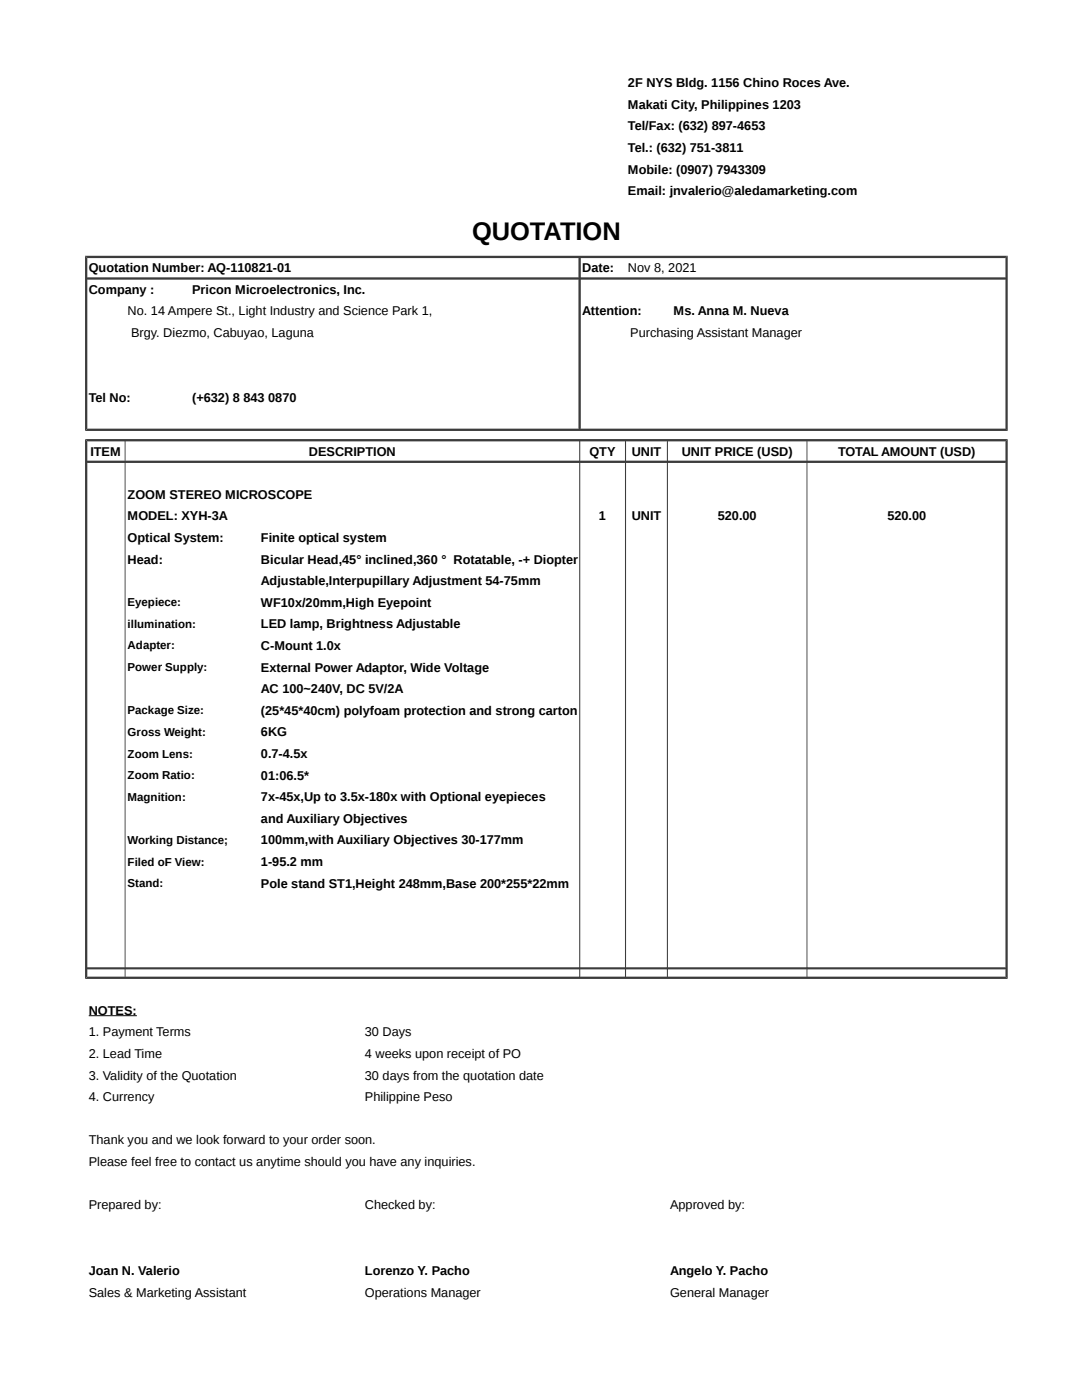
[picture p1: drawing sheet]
<svg xmlns="http://www.w3.org/2000/svg" width="216mm" height="279mm" viewBox="0 0 216 279" stroke-linecap="round" stroke-linejoin="round" font-family="sans-serif">
<defs><g id="words">
<text font-size="5.1" x="94.2" y="47.8">QUOTATION</text>
<g font-size="2.5">
<text x="125.3" y="17.4">2F NYS Bldg. 1156 Chino Roces Ave.</text>
<text x="125.3" y="21.7">Makati City, Philippines 1203</text>
<text x="125.3" y="26">Tel/Fax: (632) 897-4653</text>
<text x="125.3" y="30.3">Tel.: (632) 751-3811</text>
<text x="125.3" y="34.6">Mobile: (0907) 7943309</text>
<text x="125.3" y="38.9">Email: jnvalerio@aledamarketing.com</text>
<text x="17.7" y="54.3">Quotation Number: AQ-110821-01</text>
<text x="17.7" y="58.6">Company :</text>
<text x="38.3" y="58.6">Pricon Microelectronics, Inc.</text>
<text x="116.2" y="54.3">Date:</text>
<text x="125.3" y="54.3">Nov 8, 2021</text>
<text x="25.5" y="62.9">No. 14 Ampere St., Light Industry and Science Park 1,</text>
<text x="116.2" y="62.9">Attention:</text>
<text x="134.4" y="62.9">Ms. Anna M. Nueva</text>
<text x="26.2" y="67.2">Brgy. Diezmo, Cabuyao, Laguna</text>
<text x="125.8" y="67.2">Purchasing Assistant Manager</text>
<text x="17.7" y="80.2">Tel No:</text>
<text x="38.3" y="80.2">(+632) 8 843 0870</text>
<text x="18" y="90.9">ITEM</text>
<text x="61.6" y="90.9">DESCRIPTION</text>
<text x="117.6" y="90.9">QTY</text>
<text x="126" y="90.9">UNIT</text>
<text x="136" y="90.9">UNIT PRICE (USD)</text>
<text x="167.2" y="90.9">TOTAL AMOUNT (USD)</text>
<text x="25.5" y="99.5">ZOOM STEREO MICROSCOPE</text>
<text x="25.5" y="103.8">MODEL: XYH-3A</text>
<text x="119.5" y="103.8">1</text>
<text x="126" y="103.8">UNIT</text>
<text x="143.2" y="103.8">520.00</text>
<text x="177.1" y="103.8">520.00</text>
<text x="25.5" y="108.2">Optical System:</text>
<text x="25.5" y="112.5">Head:</text>
<text x="52.1" y="108.2">Finite optical system</text>
<text x="52.1" y="112.5">Bicular Head,45° inclined,360 ° Rotatable, -+ Diopter</text>
<text x="52.1" y="116.8">Adjustable,Interpupillary Adjustment 54-75mm</text>
<text x="52.1" y="121.1">WF10x/20mm,High Eyepoint</text>
<text x="52.1" y="125.4">LED lamp, Brightness Adjustable</text>
<text x="52.1" y="129.7">C-Mount 1.0x</text>
<text x="52.1" y="134">External Power Adaptor, Wide Voltage</text>
<text x="52.1" y="138.3">AC 100~240V, DC 5V/2A</text>
<text x="52.1" y="142.7">(25*45*40cm) polyfoam protection and strong carton</text>
<text x="52.1" y="147">6KG</text>
<text x="52.1" y="151.3">0.7-4.5x</text>
<text x="52.1" y="155.6">01:06.5*</text>
<text x="52.1" y="159.9">7x-45x,Up to 3.5x-180x with Optional eyepieces</text>
<text x="52.1" y="164.2">and Auxiliary Objectives</text>
<text x="52.1" y="168.5">100mm,with Auxiliary Objectives 30-177mm</text>
<text x="52.1" y="172.8">1-95.2 mm</text>
<text x="52.1" y="177.2">Pole stand ST1,Height 248mm,Base 200*255*22mm</text>
<text x="17.7" y="202.5">NOTES:</text>
<text x="17.7" y="206.8">1. Payment Terms</text>
<text x="72.8" y="206.8">30 Days</text>
<text x="17.7" y="211.1">2. Lead Time</text>
<text x="17.7" y="215.4">3. Validity of the Quotation</text>
<text x="72.8" y="211.1">4 weeks upon receipt of PO</text>
<text x="72.8" y="215.4">30 days from the quotation date</text>
<text x="17.7" y="219.7">4. Currency</text>
<text x="72.8" y="219.7">Philippine Peso</text>
<text x="17.7" y="228.4">Thank you and we look forward to your order soon.</text>
<text x="17.7" y="232.7">Please feel free to contact us anytime should you have any inquiries.</text>
<text x="17.7" y="241.3">Prepared by:</text>
<text x="72.8" y="241.3">Checked by:</text>
<text x="133.7" y="241.3">Approved by:</text>
<text x="17.7" y="254.5">Joan N. Valerio</text>
<text x="72.8" y="254.5">Lorenzo Y. Pacho</text>
<text x="133.7" y="254.5">Angelo Y. Pacho</text>
<text x="17.7" y="258.8">Sales &amp; Marketing Assistant</text>
<text x="72.8" y="258.8">Operations Manager</text>
<text x="133.7" y="258.8">General Manager</text>
</g>
<g font-size="2.3">
<text x="25.5" y="121">Eyepiece:</text>
<text x="25.5" y="125.3">illumination:</text>
<text x="25.5" y="129.6">Adapter:</text>
<text x="25.5" y="133.9">Power Supply:</text>
<text x="25.5" y="142.6">Package Size:</text>
<text x="25.5" y="146.9">Gross Weight:</text>
<text x="25.5" y="151.2">Zoom Lens:</text>
<text x="25.5" y="155.5">Zoom Ratio:</text>
<text x="25.5" y="159.8">Magnition:</text>
<text x="25.5" y="168.5">Working Distance;</text>
<text x="25.5" y="172.8">Filed oF View:</text>
<text x="25.5" y="177.1">Stand:</text>
</g>
</g></defs>
<g fill="#3c3c3c">
<path d="M17 51h184.1l-.5 .5h-183.2z" fill-rule="evenodd"/>
<path d="M17.4 55.4h183.2l.2 .2-.2 .2h-183.2l-.2-.2z" fill-rule="evenodd"/>
<path d="M17.2 85.8l.2-.3h183.2l.5 .5h-184.1z" fill-rule="evenodd"/>
<path d="M17 87.6h184.1l-.5 .5h-183.2z" fill-rule="evenodd"/>
<path d="M17.4 91.9h183.2l.2 .3-.2 .2h-183.2l-.2-.2z" fill-rule="evenodd"/>
<path d="M17.4 193h183.2l.2 .3-.2 .2h-183.2l-.2-.2z" fill-rule="evenodd"/>
<path d="M17 195.4l.4-.5h183.2l.5 .5z" fill-rule="evenodd"/>
<path d="M17 51l.4 .5v34l-.4 .5z" fill-rule="evenodd"/>
<path d="M17 87.6l.4 .5v106.8l-.4 .5z" fill-rule="evenodd"/>
<path d="M25 87.8v107.3l-.1-.2v-106.8z" fill-rule="evenodd"/>
<path d="M115.7 51.3l.2 .2v34l-.2 .3-.3-.3v-34z" fill-rule="evenodd"/>
<path d="M115.7 87.8l.1 .3v106.8l-.1 .2-.1-.2v-106.8z" fill-rule="evenodd"/>
<path d="M124.8 87.8l.1 .3v106.8l-.1 .2-.1-.2v-106.8z" fill-rule="evenodd"/>
<path d="M133.2 87.8l.1 .3v106.8l-.1 .2-.1-.2v-106.8z" fill-rule="evenodd"/>
<path d="M161 87.8l.1 .3v106.8l-.1 .2z" fill-rule="evenodd"/>
<path d="M200.8 51.3l.3-.3v35l-.5-.5v-34z" fill-rule="evenodd"/>
<path d="M200.8 87.8l.3-.2v107.8l-.5-.5v-106.8z" fill-rule="evenodd"/>
</g>
<path d="M17.7 202.7h9.6" fill="none" stroke="#000" stroke-width=".2"/>
<use href="#words"/>
</svg>
